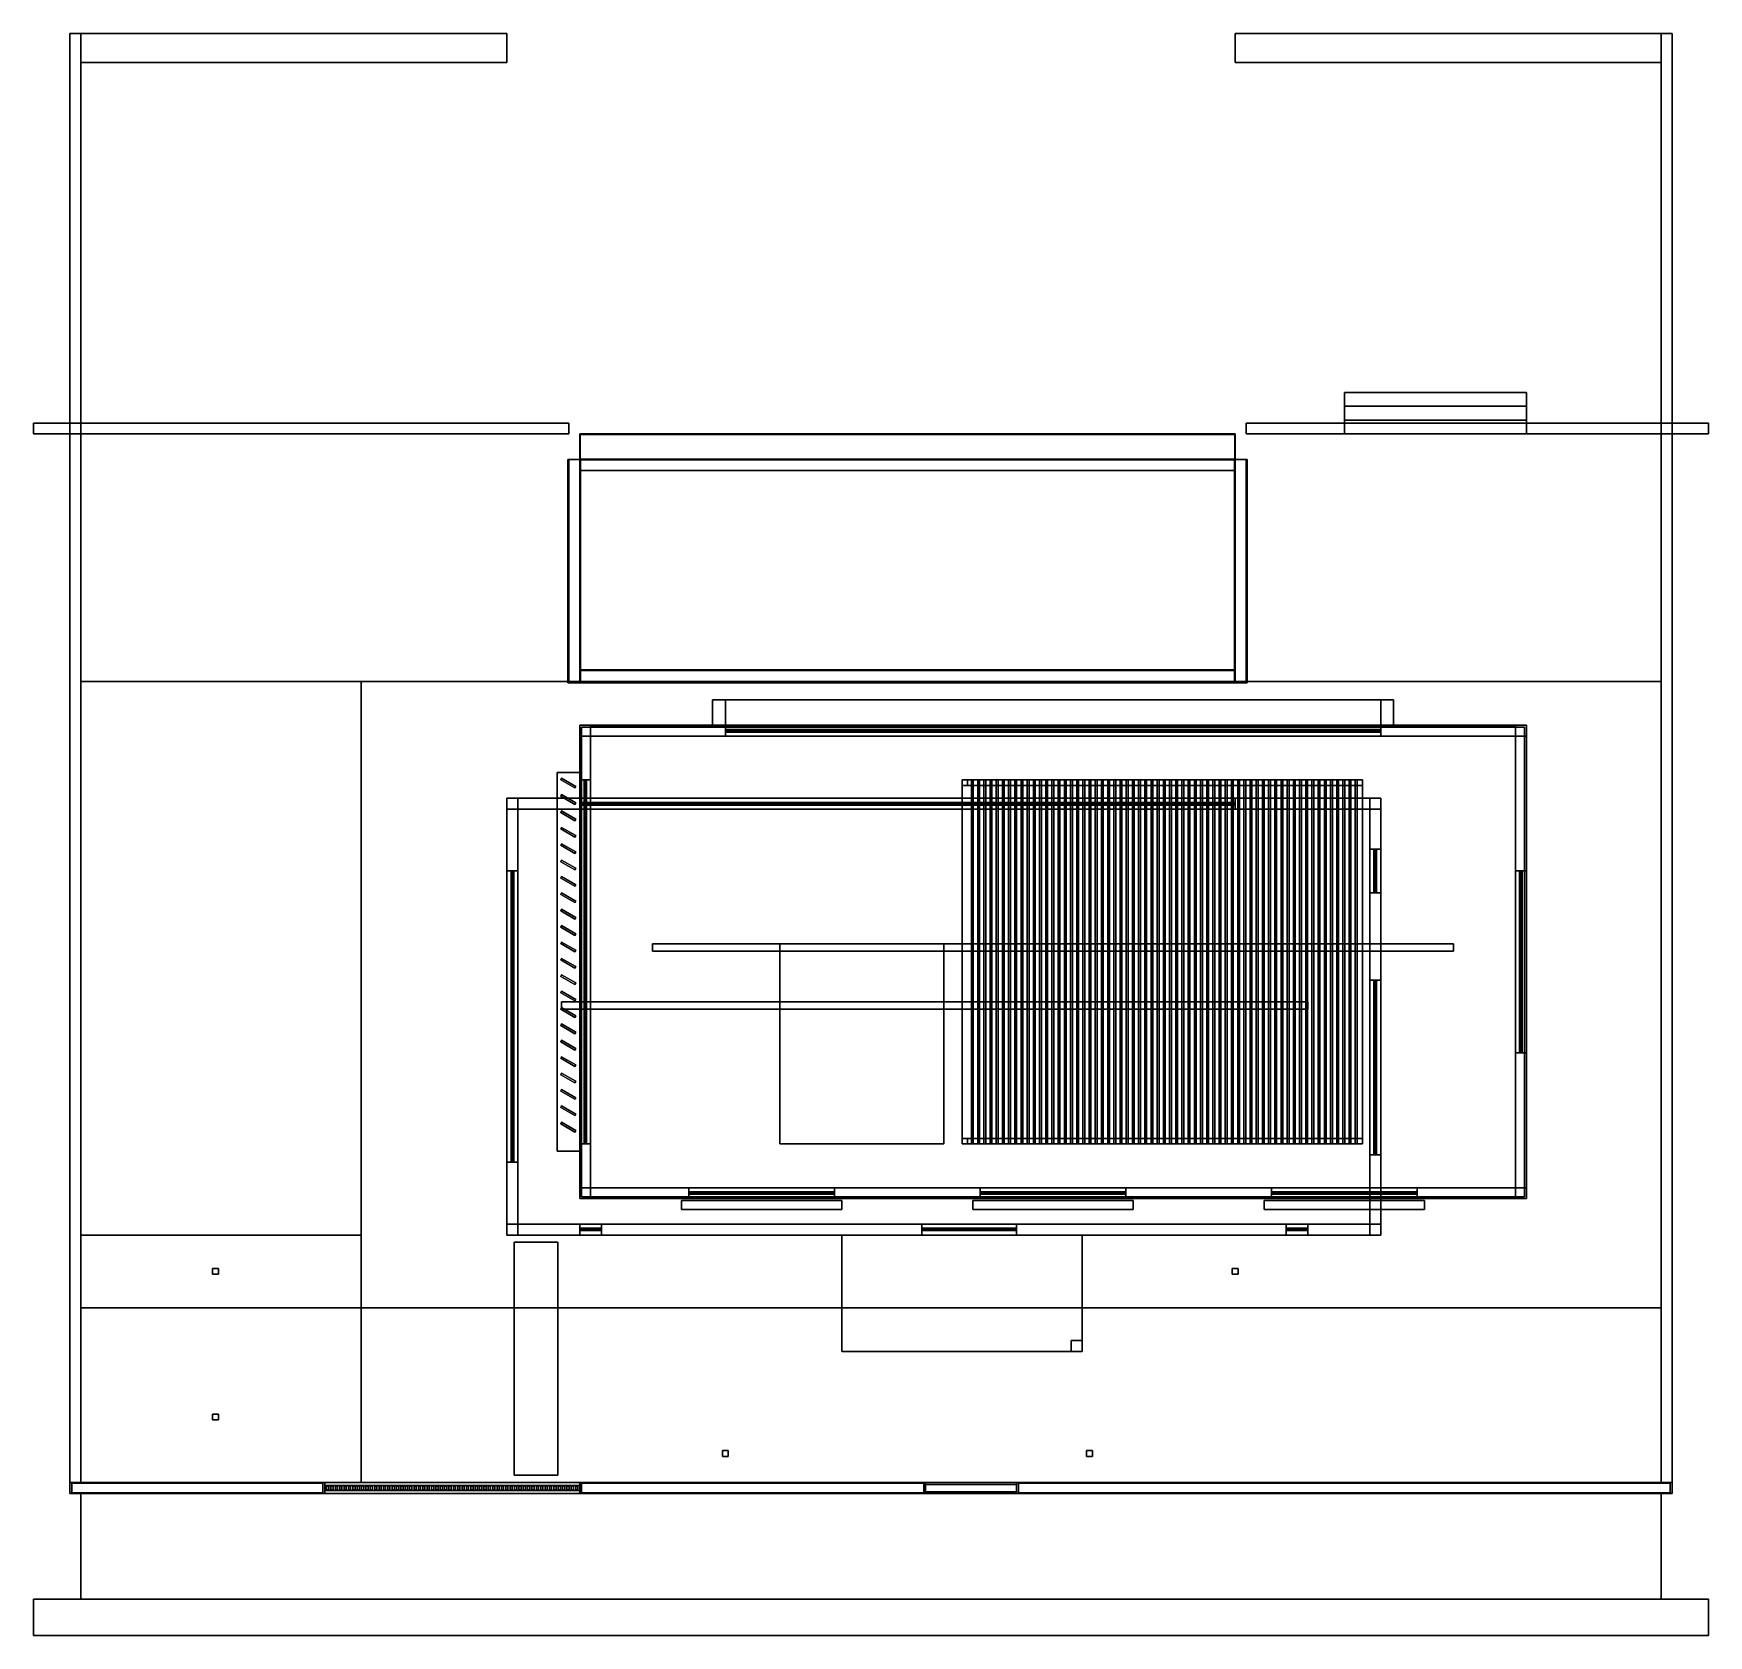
# Model space of a CAD drawing. Header units: metres. Extents: x -45 to 1, y -36 to 8.
import ezdxf

# ---------------------------------------------------------------- set-up
doc = ezdxf.new("R2010")
doc.units = ezdxf.units.M
for name, color, linetype in [('BOLLARD', 8, 'Continuous'), ('BRONZE', 8, 'Continuous'), ('CEILING', 8, 'Continuous'), ('COPING', 8, 'Continuous'), ('DECK_STONE', 8, 'Continuous'), ('DOOR_BRONZE', 8, 'Continuous'), ('FRAME', 8, 'Continuous'), ('GLASS', 5, 'Continuous'), ('HEDGE', 8, 'Continuous'), ('INTERIOR_FLOOR', 8, 'Continuous'), ('INTERIOR_WALL', 8, 'Continuous'), ('PAVERS', 8, 'Continuous'), ('POOL_TILE', 8, 'Continuous'), ('RENDER_WHITE', 8, 'Continuous'), ('ROAD', 8, 'Continuous'), ('ROOF', 8, 'Continuous'), ('ROOF_DECK', 8, 'Continuous'), ('SOFFIT_WOOD', 8, 'Continuous'), ('TRAVERTINE', 8, 'Continuous')]:
    doc.layers.add(name, color=color, linetype=linetype)

msp = doc.modelspace()

# ---------------------------------------------------------------- linework, layer by layer
at = {"layer": 'BOLLARD'}
for points in [[(-39.92, -25.92), (-39.92, -26.08), (-40.08, -26.08), (-40.08, -25.92)], [(-39.92, -25.92), (-40.08, -25.92), (-40.08, -26.08), (-39.92, -26.08)], [(-11.92, -25.92), (-11.92, -26.08), (-12.08, -26.08), (-12.08, -25.92)], [(-11.92, -25.92), (-12.08, -25.92), (-12.08, -26.08), (-11.92, -26.08)], [(-39.92, -29.92), (-39.92, -30.08), (-40.08, -30.08), (-40.08, -29.92)], [(-39.92, -29.92), (-40.08, -29.92), (-40.08, -30.08), (-39.92, -30.08)], [(-25.92, -30.92), (-25.92, -31.08), (-26.08, -31.08), (-26.08, -30.92)], [(-25.92, -30.92), (-26.08, -30.92), (-26.08, -31.08), (-25.92, -31.08)], [(-15.92, -30.92), (-15.92, -31.08), (-16.08, -31.08), (-16.08, -30.92)], [(-15.92, -30.92), (-16.08, -30.92), (-16.08, -31.08), (-15.92, -31.08)]]:
    msp.add_lwpolyline(points, close=True, dxfattribs=at)
at = {"layer": 'BRONZE'}
for points in [[(-30, -12.3), (-30, -22.7), (-30.62, -22.7), (-30.62, -12.3)], [(-30, -12.3), (-30.62, -12.3), (-30.62, -22.7), (-30, -22.7)], [(-30, -12.3), (-30, -22.7), (-30.62, -22.7), (-30.62, -12.3)], [(-30, -12.3), (-30.62, -12.3), (-30.62, -22.7), (-30, -22.7)], [(-30.1325, -12.7217), (-30.5222, -12.4967), (-30.4972, -12.4534), (-30.1075, -12.6784)], [(-30.1075, -12.6784), (-30.4972, -12.4534), (-30.5222, -12.4967), (-30.1325, -12.7217)], [(-19.35, -12.5), (-19.35, -12.65), (-19.5, -12.65), (-19.5, -12.5)], [(-19.35, -12.5), (-19.5, -12.5), (-19.5, -12.65), (-19.35, -12.65)], [(-8.5, -12.5), (-8.5, -12.65), (-19.5, -12.65), (-19.5, -12.5)], [(-8.5, -12.5), (-19.5, -12.5), (-19.5, -12.65), (-8.5, -12.65)], [(-19.19, -12.5), (-19.19, -22.5), (-19.24, -22.5), (-19.24, -12.5)], [(-19.19, -12.5), (-19.24, -12.5), (-19.24, -22.5), (-19.19, -22.5)], [(-19.02, -12.5), (-19.02, -22.5), (-19.07, -22.5), (-19.07, -12.5)], [(-19.02, -12.5), (-19.07, -12.5), (-19.07, -22.5), (-19.02, -22.5)], [(-18.85, -12.5), (-18.85, -22.5), (-18.9, -22.5), (-18.9, -12.5)], [(-18.85, -12.5), (-18.9, -12.5), (-18.9, -22.5), (-18.85, -22.5)], [(-18.68, -12.5), (-18.68, -22.5), (-18.73, -22.5), (-18.73, -12.5)], [(-18.68, -12.5), (-18.73, -12.5), (-18.73, -22.5), (-18.68, -22.5)], [(-18.51, -12.5), (-18.51, -22.5), (-18.56, -22.5), (-18.56, -12.5)], [(-18.51, -12.5), (-18.56, -12.5), (-18.56, -22.5), (-18.51, -22.5)], [(-18.34, -12.5), (-18.34, -22.5), (-18.39, -22.5), (-18.39, -12.5)], [(-18.34, -12.5), (-18.39, -12.5), (-18.39, -22.5), (-18.34, -22.5)], [(-18.17, -12.5), (-18.17, -22.5), (-18.22, -22.5), (-18.22, -12.5)], [(-18.17, -12.5), (-18.22, -12.5), (-18.22, -22.5), (-18.17, -22.5)], [(-18, -12.5), (-18, -22.5), (-18.05, -22.5), (-18.05, -12.5)], [(-18, -12.5), (-18.05, -12.5), (-18.05, -22.5), (-18, -22.5)], [(-17.83, -12.5), (-17.83, -22.5), (-17.88, -22.5), (-17.88, -12.5)], [(-17.83, -12.5), (-17.88, -12.5), (-17.88, -22.5), (-17.83, -22.5)], [(-17.66, -12.5), (-17.66, -22.5), (-17.71, -22.5), (-17.71, -12.5)], [(-17.66, -12.5), (-17.71, -12.5), (-17.71, -22.5), (-17.66, -22.5)], [(-17.49, -12.5), (-17.49, -22.5), (-17.54, -22.5), (-17.54, -12.5)], [(-17.49, -12.5), (-17.54, -12.5), (-17.54, -22.5), (-17.49, -22.5)], [(-17.32, -12.5), (-17.32, -22.5), (-17.37, -22.5), (-17.37, -12.5)], [(-17.32, -12.5), (-17.37, -12.5), (-17.37, -22.5), (-17.32, -22.5)], [(-17.15, -12.5), (-17.15, -22.5), (-17.2, -22.5), (-17.2, -12.5)], [(-17.15, -12.5), (-17.2, -12.5), (-17.2, -22.5), (-17.15, -22.5)], [(-16.98, -12.5), (-16.98, -22.5), (-17.03, -22.5), (-17.03, -12.5)], [(-16.98, -12.5), (-17.03, -12.5), (-17.03, -22.5), (-16.98, -22.5)], [(-16.81, -12.5), (-16.81, -22.5), (-16.86, -22.5), (-16.86, -12.5)], [(-16.81, -12.5), (-16.86, -12.5), (-16.86, -22.5), (-16.81, -22.5)], [(-16.64, -12.5), (-16.64, -22.5), (-16.69, -22.5), (-16.69, -12.5)], [(-16.64, -12.5), (-16.69, -12.5), (-16.69, -22.5), (-16.64, -22.5)], [(-16.47, -12.5), (-16.47, -22.5), (-16.52, -22.5), (-16.52, -12.5)], [(-16.47, -12.5), (-16.52, -12.5), (-16.52, -22.5), (-16.47, -22.5)], [(-16.3, -12.5), (-16.3, -22.5), (-16.35, -22.5), (-16.35, -12.5)], [(-16.3, -12.5), (-16.35, -12.5), (-16.35, -22.5), (-16.3, -22.5)], [(-16.13, -12.5), (-16.13, -22.5), (-16.18, -22.5), (-16.18, -12.5)], [(-16.13, -12.5), (-16.18, -12.5), (-16.18, -22.5), (-16.13, -22.5)], [(-15.96, -12.5), (-15.96, -22.5), (-16.01, -22.5), (-16.01, -12.5)], [(-15.96, -12.5), (-16.01, -12.5), (-16.01, -22.5), (-15.96, -22.5)], [(-15.79, -12.5), (-15.79, -22.5), (-15.84, -22.5), (-15.84, -12.5)], [(-15.79, -12.5), (-15.84, -12.5), (-15.84, -22.5), (-15.79, -22.5)], [(-15.62, -12.5), (-15.62, -22.5), (-15.67, -22.5), (-15.67, -12.5)], [(-15.62, -12.5), (-15.67, -12.5), (-15.67, -22.5), (-15.62, -22.5)], [(-15.45, -12.5), (-15.45, -22.5), (-15.5, -22.5), (-15.5, -12.5)], [(-15.45, -12.5), (-15.5, -12.5), (-15.5, -22.5), (-15.45, -22.5)], [(-15.28, -12.5), (-15.28, -22.5), (-15.33, -22.5), (-15.33, -12.5)], [(-15.28, -12.5), (-15.33, -12.5), (-15.33, -22.5), (-15.28, -22.5)], [(-15.11, -12.5), (-15.11, -22.5), (-15.16, -22.5), (-15.16, -12.5)], [(-15.11, -12.5), (-15.16, -12.5), (-15.16, -22.5), (-15.11, -22.5)], [(-14.94, -12.5), (-14.94, -22.5), (-14.99, -22.5), (-14.99, -12.5)], [(-14.94, -12.5), (-14.99, -12.5), (-14.99, -22.5), (-14.94, -22.5)], [(-14.77, -12.5), (-14.77, -22.5), (-14.82, -22.5), (-14.82, -12.5)], [(-14.77, -12.5), (-14.82, -12.5), (-14.82, -22.5), (-14.77, -22.5)], [(-14.6, -12.5), (-14.6, -22.5), (-14.65, -22.5), (-14.65, -12.5)], [(-14.6, -12.5), (-14.65, -12.5), (-14.65, -22.5), (-14.6, -22.5)], [(-14.43, -12.5), (-14.43, -22.5), (-14.48, -22.5), (-14.48, -12.5)], [(-14.43, -12.5), (-14.48, -12.5), (-14.48, -22.5), (-14.43, -22.5)], [(-14.26, -12.5), (-14.26, -22.5), (-14.31, -22.5), (-14.31, -12.5)], [(-14.26, -12.5), (-14.31, -12.5), (-14.31, -22.5), (-14.26, -22.5)], [(-14.09, -12.5), (-14.09, -22.5), (-14.14, -22.5), (-14.14, -12.5)], [(-14.09, -12.5), (-14.14, -12.5), (-14.14, -22.5), (-14.09, -22.5)], [(-13.92, -12.5), (-13.92, -22.5), (-13.97, -22.5), (-13.97, -12.5)], [(-13.92, -12.5), (-13.97, -12.5), (-13.97, -22.5), (-13.92, -22.5)], [(-13.75, -12.5), (-13.75, -22.5), (-13.8, -22.5), (-13.8, -12.5)], [(-13.75, -12.5), (-13.8, -12.5), (-13.8, -22.5), (-13.75, -22.5)], [(-13.58, -12.5), (-13.58, -22.5), (-13.63, -22.5), (-13.63, -12.5)], [(-13.58, -12.5), (-13.63, -12.5), (-13.63, -22.5), (-13.58, -22.5)], [(-13.41, -12.5), (-13.41, -22.5), (-13.46, -22.5), (-13.46, -12.5)], [(-13.41, -12.5), (-13.46, -12.5), (-13.46, -22.5), (-13.41, -22.5)], [(-13.24, -12.5), (-13.24, -22.5), (-13.29, -22.5), (-13.29, -12.5)], [(-13.24, -12.5), (-13.29, -12.5), (-13.29, -22.5), (-13.24, -22.5)], [(-13.07, -12.5), (-13.07, -22.5), (-13.12, -22.5), (-13.12, -12.5)], [(-13.07, -12.5), (-13.12, -12.5), (-13.12, -22.5), (-13.07, -22.5)], [(-12.9, -12.5), (-12.9, -22.5), (-12.95, -22.5), (-12.95, -12.5)], [(-12.9, -12.5), (-12.95, -12.5), (-12.95, -22.5), (-12.9, -22.5)], [(-12.73, -12.5), (-12.73, -22.5), (-12.78, -22.5), (-12.78, -12.5)], [(-12.73, -12.5), (-12.78, -12.5), (-12.78, -22.5), (-12.73, -22.5)], [(-12.56, -12.5), (-12.56, -22.5), (-12.61, -22.5), (-12.61, -12.5)], [(-12.56, -12.5), (-12.61, -12.5), (-12.61, -22.5), (-12.56, -22.5)], [(-12.39, -12.5), (-12.39, -22.5), (-12.44, -22.5), (-12.44, -12.5)], [(-12.39, -12.5), (-12.44, -12.5), (-12.44, -22.5), (-12.39, -22.5)], [(-12.22, -12.5), (-12.22, -22.5), (-12.27, -22.5), (-12.27, -12.5)], [(-12.22, -12.5), (-12.27, -12.5), (-12.27, -22.5), (-12.22, -22.5)], [(-12.05, -12.5), (-12.05, -22.5), (-12.1, -22.5), (-12.1, -12.5)], [(-12.05, -12.5), (-12.1, -12.5), (-12.1, -22.5), (-12.05, -22.5)], [(-11.88, -12.5), (-11.88, -22.5), (-11.93, -22.5), (-11.93, -12.5)], [(-11.88, -12.5), (-11.93, -12.5), (-11.93, -22.5), (-11.88, -22.5)], [(-11.71, -12.5), (-11.71, -22.5), (-11.76, -22.5), (-11.76, -12.5)], [(-11.71, -12.5), (-11.76, -12.5), (-11.76, -22.5), (-11.71, -22.5)], [(-11.54, -12.5), (-11.54, -22.5), (-11.59, -22.5), (-11.59, -12.5)], [(-11.54, -12.5), (-11.59, -12.5), (-11.59, -22.5), (-11.54, -22.5)], [(-11.37, -12.5), (-11.37, -22.5), (-11.42, -22.5), (-11.42, -12.5)], [(-11.37, -12.5), (-11.42, -12.5), (-11.42, -22.5), (-11.37, -22.5)], [(-11.2, -12.5), (-11.2, -22.5), (-11.25, -22.5), (-11.25, -12.5)], [(-11.2, -12.5), (-11.25, -12.5), (-11.25, -22.5), (-11.2, -22.5)], [(-11.03, -12.5), (-11.03, -22.5), (-11.08, -22.5), (-11.08, -12.5)], [(-11.03, -12.5), (-11.08, -12.5), (-11.08, -22.5), (-11.03, -22.5)], [(-10.86, -12.5), (-10.86, -22.5), (-10.91, -22.5), (-10.91, -12.5)], [(-10.86, -12.5), (-10.91, -12.5), (-10.91, -22.5), (-10.86, -22.5)], [(-10.69, -12.5), (-10.69, -22.5), (-10.74, -22.5), (-10.74, -12.5)], [(-10.69, -12.5), (-10.74, -12.5), (-10.74, -22.5), (-10.69, -22.5)], [(-10.52, -12.5), (-10.52, -22.5), (-10.57, -22.5), (-10.57, -12.5)], [(-10.52, -12.5), (-10.57, -12.5), (-10.57, -22.5), (-10.52, -22.5)], [(-10.35, -12.5), (-10.35, -22.5), (-10.4, -22.5), (-10.4, -12.5)], [(-10.35, -12.5), (-10.4, -12.5), (-10.4, -22.5), (-10.35, -22.5)], [(-10.18, -12.5), (-10.18, -22.5), (-10.23, -22.5), (-10.23, -12.5)], [(-10.18, -12.5), (-10.23, -12.5), (-10.23, -22.5), (-10.18, -22.5)], [(-10.01, -12.5), (-10.01, -22.5), (-10.06, -22.5), (-10.06, -12.5)], [(-10.01, -12.5), (-10.06, -12.5), (-10.06, -22.5), (-10.01, -22.5)], [(-9.84, -12.5), (-9.84, -22.5), (-9.89, -22.5), (-9.89, -12.5)], [(-9.84, -12.5), (-9.89, -12.5), (-9.89, -22.5), (-9.84, -22.5)], [(-9.67, -12.5), (-9.67, -22.5), (-9.72, -22.5), (-9.72, -12.5)], [(-9.67, -12.5), (-9.72, -12.5), (-9.72, -22.5), (-9.67, -22.5)], [(-9.5, -12.5), (-9.5, -22.5), (-9.55, -22.5), (-9.55, -12.5)], [(-9.5, -12.5), (-9.55, -12.5), (-9.55, -22.5), (-9.5, -22.5)], [(-9.33, -12.5), (-9.33, -22.5), (-9.38, -22.5), (-9.38, -12.5)], [(-9.33, -12.5), (-9.38, -12.5), (-9.38, -22.5), (-9.33, -22.5)], [(-9.16, -12.5), (-9.16, -22.5), (-9.21, -22.5), (-9.21, -12.5)], [(-9.16, -12.5), (-9.21, -12.5), (-9.21, -22.5), (-9.16, -22.5)], [(-8.99, -12.5), (-8.99, -22.5), (-9.04, -22.5), (-9.04, -12.5)], [(-8.99, -12.5), (-9.04, -12.5), (-9.04, -22.5), (-8.99, -22.5)], [(-8.82, -12.5), (-8.82, -22.5), (-8.87, -22.5), (-8.87, -12.5)], [(-8.82, -12.5), (-8.87, -12.5), (-8.87, -22.5), (-8.82, -22.5)], [(-8.65, -12.5), (-8.65, -22.5), (-8.7, -22.5), (-8.7, -12.5)], [(-8.65, -12.5), (-8.7, -12.5), (-8.7, -22.5), (-8.65, -22.5)], [(-8.5, -12.5), (-8.5, -12.65), (-8.65, -12.65), (-8.65, -12.5)], [(-8.5, -12.5), (-8.65, -12.5), (-8.65, -12.65), (-8.5, -12.65)], [(-30.1325, -13.1716), (-30.5222, -12.9466), (-30.4972, -12.9033), (-30.1075, -13.1283)], [(-30.1075, -13.1283), (-30.4972, -12.9033), (-30.5222, -12.9466), (-30.1325, -13.1716)], [(-30.1325, -13.6217), (-30.5222, -13.3966), (-30.4972, -13.3534), (-30.1075, -13.5784)], [(-30.1075, -13.5784), (-30.4972, -13.3534), (-30.5222, -13.3966), (-30.1325, -13.6217)], [(-30.1325, -14.0716), (-30.5222, -13.8467), (-30.4972, -13.8034), (-30.1075, -14.0283)], [(-30.1075, -14.0283), (-30.4972, -13.8034), (-30.5222, -13.8467), (-30.1325, -14.0716)], [(-30.1325, -14.5216), (-30.5222, -14.2966), (-30.4972, -14.2533), (-30.1075, -14.4784)], [(-30.1075, -14.4784), (-30.4972, -14.2533), (-30.5222, -14.2966), (-30.1325, -14.5216)], [(-30.1325, -14.9717), (-30.5222, -14.7467), (-30.4972, -14.7034), (-30.1075, -14.9284)], [(-30.1075, -14.9284), (-30.4972, -14.7034), (-30.5222, -14.7467), (-30.1325, -14.9717)], [(-30.1325, -15.4216), (-30.5222, -15.1966), (-30.4972, -15.1533), (-30.1075, -15.3783)], [(-30.1075, -15.3783), (-30.4972, -15.1533), (-30.5222, -15.1966), (-30.1325, -15.4216)], [(-30.1325, -15.8717), (-30.5222, -15.6466), (-30.4972, -15.6034), (-30.1075, -15.8284)], [(-30.1075, -15.8284), (-30.4972, -15.6034), (-30.5222, -15.6466), (-30.1325, -15.8717)], [(-30.1325, -16.3217), (-30.5222, -16.0967), (-30.4972, -16.0533), (-30.1075, -16.2783)], [(-30.1075, -16.2783), (-30.4972, -16.0533), (-30.5222, -16.0967), (-30.1325, -16.3217)], [(-30.1325, -16.7717), (-30.5222, -16.5466), (-30.4972, -16.5034), (-30.1075, -16.7283)], [(-30.1075, -16.7283), (-30.4972, -16.5034), (-30.5222, -16.5466), (-30.1325, -16.7717)], [(-30.1325, -17.2217), (-30.5222, -16.9966), (-30.4972, -16.9534), (-30.1075, -17.1783)], [(-30.1075, -17.1783), (-30.4972, -16.9534), (-30.5222, -16.9966), (-30.1325, -17.2217)], [(-30.1325, -17.6716), (-30.5222, -17.4467), (-30.4972, -17.4033), (-30.1075, -17.6284)], [(-30.1075, -17.6284), (-30.4972, -17.4033), (-30.5222, -17.4467), (-30.1325, -17.6716)], [(-30.1325, -18.1216), (-30.5222, -17.8967), (-30.4972, -17.8533), (-30.1075, -18.0784)], [(-30.1075, -18.0784), (-30.4972, -17.8533), (-30.5222, -17.8967), (-30.1325, -18.1216)], [(-30.1325, -18.5717), (-30.5222, -18.3467), (-30.4972, -18.3033), (-30.1075, -18.5283)], [(-30.1075, -18.5283), (-30.4972, -18.3033), (-30.5222, -18.3467), (-30.1325, -18.5717)], [(-30.1325, -19.0217), (-30.5222, -18.7966), (-30.4972, -18.7534), (-30.1075, -18.9783)], [(-30.1075, -18.9783), (-30.4972, -18.7534), (-30.5222, -18.7966), (-30.1325, -19.0217)], [(-30.1325, -19.4717), (-30.5222, -19.2466), (-30.4972, -19.2034), (-30.1075, -19.4283)], [(-30.1075, -19.4283), (-30.4972, -19.2034), (-30.5222, -19.2466), (-30.1325, -19.4717)], [(-30.1325, -19.9216), (-30.5222, -19.6967), (-30.4972, -19.6533), (-30.1075, -19.8784)], [(-30.1075, -19.8784), (-30.4972, -19.6533), (-30.5222, -19.6967), (-30.1325, -19.9216)], [(-30.1325, -20.3716), (-30.5222, -20.1467), (-30.4972, -20.1033), (-30.1075, -20.3284)], [(-30.1075, -20.3284), (-30.4972, -20.1033), (-30.5222, -20.1467), (-30.1325, -20.3716)], [(-30.1325, -20.8217), (-30.5222, -20.5967), (-30.4972, -20.5533), (-30.1075, -20.7783)], [(-30.1075, -20.7783), (-30.4972, -20.5533), (-30.5222, -20.5967), (-30.1325, -20.8217)], [(-30.1325, -21.2717), (-30.5222, -21.0466), (-30.4972, -21.0034), (-30.1075, -21.2283)], [(-30.1075, -21.2283), (-30.4972, -21.0034), (-30.5222, -21.0466), (-30.1325, -21.2717)], [(-30.1325, -21.7217), (-30.5222, -21.4966), (-30.4972, -21.4534), (-30.1075, -21.6783)], [(-30.1075, -21.6783), (-30.4972, -21.4534), (-30.5222, -21.4966), (-30.1325, -21.7217)], [(-30.1325, -22.1716), (-30.5222, -21.9467), (-30.4972, -21.9033), (-30.1075, -22.1284)], [(-30.1075, -22.1284), (-30.4972, -21.9033), (-30.5222, -21.9467), (-30.1325, -22.1716)], [(-19.35, -22.35), (-19.35, -22.5), (-19.5, -22.5), (-19.5, -22.35)], [(-19.35, -22.35), (-19.5, -22.35), (-19.5, -22.5), (-19.35, -22.5)], [(-8.5, -22.35), (-8.5, -22.5), (-19.5, -22.5), (-19.5, -22.35)], [(-8.5, -22.35), (-19.5, -22.35), (-19.5, -22.5), (-8.5, -22.5)], [(-8.5, -22.35), (-8.5, -22.5), (-8.65, -22.5), (-8.65, -22.35)], [(-8.5, -22.35), (-8.65, -22.35), (-8.65, -22.5), (-8.5, -22.5)], [(-22.8, -24.05), (-22.8, -24.3), (-27.2, -24.3), (-27.2, -24.05)], [(-22.8, -24.05), (-27.2, -24.05), (-27.2, -24.3), (-22.8, -24.3)], [(-22.8, -24.05), (-22.8, -24.3), (-27.2, -24.3), (-27.2, -24.05)], [(-22.8, -24.05), (-27.2, -24.05), (-27.2, -24.3), (-22.8, -24.3)], [(-22.8, -24.05), (-22.8, -24.3), (-27.2, -24.3), (-27.2, -24.05)], [(-22.8, -24.05), (-27.2, -24.05), (-27.2, -24.3), (-22.8, -24.3)], [(-22.8, -24.05), (-22.8, -24.3), (-27.2, -24.3), (-27.2, -24.05)], [(-22.8, -24.05), (-27.2, -24.05), (-27.2, -24.3), (-22.8, -24.3)], [(-22.8, -24.05), (-22.8, -24.3), (-27.2, -24.3), (-27.2, -24.05)], [(-22.8, -24.05), (-27.2, -24.05), (-27.2, -24.3), (-22.8, -24.3)], [(-22.8, -24.05), (-22.8, -24.3), (-27.2, -24.3), (-27.2, -24.05)], [(-22.8, -24.05), (-27.2, -24.05), (-27.2, -24.3), (-22.8, -24.3)], [(-22.8, -24.05), (-22.8, -24.3), (-27.2, -24.3), (-27.2, -24.05)], [(-22.8, -24.05), (-27.2, -24.05), (-27.2, -24.3), (-22.8, -24.3)], [(-22.8, -24.05), (-22.8, -24.3), (-27.2, -24.3), (-27.2, -24.05)], [(-22.8, -24.05), (-27.2, -24.05), (-27.2, -24.3), (-22.8, -24.3)], [(-22.8, -24.05), (-22.8, -24.3), (-27.2, -24.3), (-27.2, -24.05)], [(-22.8, -24.05), (-27.2, -24.05), (-27.2, -24.3), (-22.8, -24.3)], [(-22.8, -24.05), (-22.8, -24.3), (-27.2, -24.3), (-27.2, -24.05)], [(-22.8, -24.05), (-27.2, -24.05), (-27.2, -24.3), (-22.8, -24.3)], [(-14.8, -24.05), (-14.8, -24.3), (-19.2, -24.3), (-19.2, -24.05)], [(-14.8, -24.05), (-19.2, -24.05), (-19.2, -24.3), (-14.8, -24.3)], [(-14.8, -24.05), (-14.8, -24.3), (-19.2, -24.3), (-19.2, -24.05)], [(-14.8, -24.05), (-19.2, -24.05), (-19.2, -24.3), (-14.8, -24.3)], [(-14.8, -24.05), (-14.8, -24.3), (-19.2, -24.3), (-19.2, -24.05)], [(-14.8, -24.05), (-19.2, -24.05), (-19.2, -24.3), (-14.8, -24.3)], [(-14.8, -24.05), (-14.8, -24.3), (-19.2, -24.3), (-19.2, -24.05)], [(-14.8, -24.05), (-19.2, -24.05), (-19.2, -24.3), (-14.8, -24.3)], [(-14.8, -24.05), (-14.8, -24.3), (-19.2, -24.3), (-19.2, -24.05)], [(-14.8, -24.05), (-19.2, -24.05), (-19.2, -24.3), (-14.8, -24.3)], [(-14.8, -24.05), (-14.8, -24.3), (-19.2, -24.3), (-19.2, -24.05)], [(-14.8, -24.05), (-19.2, -24.05), (-19.2, -24.3), (-14.8, -24.3)], [(-14.8, -24.05), (-14.8, -24.3), (-19.2, -24.3), (-19.2, -24.05)], [(-14.8, -24.05), (-19.2, -24.05), (-19.2, -24.3), (-14.8, -24.3)], [(-14.8, -24.05), (-14.8, -24.3), (-19.2, -24.3), (-19.2, -24.05)], [(-14.8, -24.05), (-19.2, -24.05), (-19.2, -24.3), (-14.8, -24.3)], [(-14.8, -24.05), (-14.8, -24.3), (-19.2, -24.3), (-19.2, -24.05)], [(-14.8, -24.05), (-19.2, -24.05), (-19.2, -24.3), (-14.8, -24.3)], [(-14.8, -24.05), (-14.8, -24.3), (-19.2, -24.3), (-19.2, -24.05)], [(-14.8, -24.05), (-19.2, -24.05), (-19.2, -24.3), (-14.8, -24.3)], [(-6.8, -24.05), (-6.8, -24.3), (-11.2, -24.3), (-11.2, -24.05)], [(-6.8, -24.05), (-11.2, -24.05), (-11.2, -24.3), (-6.8, -24.3)], [(-6.8, -24.05), (-6.8, -24.3), (-11.2, -24.3), (-11.2, -24.05)], [(-6.8, -24.05), (-11.2, -24.05), (-11.2, -24.3), (-6.8, -24.3)], [(-6.8, -24.05), (-6.8, -24.3), (-11.2, -24.3), (-11.2, -24.05)], [(-6.8, -24.05), (-11.2, -24.05), (-11.2, -24.3), (-6.8, -24.3)], [(-6.8, -24.05), (-6.8, -24.3), (-11.2, -24.3), (-11.2, -24.05)], [(-6.8, -24.05), (-11.2, -24.05), (-11.2, -24.3), (-6.8, -24.3)], [(-6.8, -24.05), (-6.8, -24.3), (-11.2, -24.3), (-11.2, -24.05)], [(-6.8, -24.05), (-11.2, -24.05), (-11.2, -24.3), (-6.8, -24.3)], [(-6.8, -24.05), (-6.8, -24.3), (-11.2, -24.3), (-11.2, -24.05)], [(-6.8, -24.05), (-11.2, -24.05), (-11.2, -24.3), (-6.8, -24.3)], [(-6.8, -24.05), (-6.8, -24.3), (-11.2, -24.3), (-11.2, -24.05)], [(-6.8, -24.05), (-11.2, -24.05), (-11.2, -24.3), (-6.8, -24.3)], [(-6.8, -24.05), (-6.8, -24.3), (-11.2, -24.3), (-11.2, -24.05)], [(-6.8, -24.05), (-11.2, -24.05), (-11.2, -24.3), (-6.8, -24.3)], [(-6.8, -24.05), (-6.8, -24.3), (-11.2, -24.3), (-11.2, -24.05)], [(-6.8, -24.05), (-11.2, -24.05), (-11.2, -24.3), (-6.8, -24.3)], [(-6.8, -24.05), (-6.8, -24.3), (-11.2, -24.3), (-11.2, -24.05)], [(-6.8, -24.05), (-11.2, -24.05), (-11.2, -24.3), (-6.8, -24.3)], [(-30, -31.88), (-30, -32.02), (-37, -32.02), (-37, -31.88)], [(-30, -31.88), (-37, -31.88), (-37, -32.02), (-30, -32.02)], [(-30, -31.88), (-30, -32.02), (-37, -32.02), (-37, -31.88)], [(-30, -31.88), (-37, -31.88), (-37, -32.02), (-30, -32.02)], [(-36.89, -31.9), (-36.89, -32), (-36.95, -32), (-36.95, -31.9)], [(-36.89, -31.9), (-36.95, -31.9), (-36.95, -32), (-36.89, -32)], [(-36.77, -31.9), (-36.77, -32), (-36.83, -32), (-36.83, -31.9)], [(-36.77, -31.9), (-36.83, -31.9), (-36.83, -32), (-36.77, -32)], [(-36.65, -31.9), (-36.65, -32), (-36.71, -32), (-36.71, -31.9)], [(-36.65, -31.9), (-36.71, -31.9), (-36.71, -32), (-36.65, -32)], [(-36.53, -31.9), (-36.53, -32), (-36.59, -32), (-36.59, -31.9)], [(-36.53, -31.9), (-36.59, -31.9), (-36.59, -32), (-36.53, -32)], [(-36.41, -31.9), (-36.41, -32), (-36.47, -32), (-36.47, -31.9)], [(-36.41, -31.9), (-36.47, -31.9), (-36.47, -32), (-36.41, -32)], [(-36.29, -31.9), (-36.29, -32), (-36.35, -32), (-36.35, -31.9)], [(-36.29, -31.9), (-36.35, -31.9), (-36.35, -32), (-36.29, -32)], [(-36.17, -31.9), (-36.17, -32), (-36.23, -32), (-36.23, -31.9)], [(-36.17, -31.9), (-36.23, -31.9), (-36.23, -32), (-36.17, -32)], [(-36.05, -31.9), (-36.05, -32), (-36.11, -32), (-36.11, -31.9)], [(-36.05, -31.9), (-36.11, -31.9), (-36.11, -32), (-36.05, -32)], [(-35.93, -31.9), (-35.93, -32), (-35.99, -32), (-35.99, -31.9)], [(-35.93, -31.9), (-35.99, -31.9), (-35.99, -32), (-35.93, -32)], [(-35.81, -31.9), (-35.81, -32), (-35.87, -32), (-35.87, -31.9)], [(-35.81, -31.9), (-35.87, -31.9), (-35.87, -32), (-35.81, -32)], [(-35.69, -31.9), (-35.69, -32), (-35.75, -32), (-35.75, -31.9)], [(-35.69, -31.9), (-35.75, -31.9), (-35.75, -32), (-35.69, -32)], [(-35.57, -31.9), (-35.57, -32), (-35.63, -32), (-35.63, -31.9)], [(-35.57, -31.9), (-35.63, -31.9), (-35.63, -32), (-35.57, -32)], [(-35.45, -31.9), (-35.45, -32), (-35.51, -32), (-35.51, -31.9)], [(-35.45, -31.9), (-35.51, -31.9), (-35.51, -32), (-35.45, -32)], [(-35.33, -31.9), (-35.33, -32), (-35.39, -32), (-35.39, -31.9)], [(-35.33, -31.9), (-35.39, -31.9), (-35.39, -32), (-35.33, -32)], [(-35.21, -31.9), (-35.21, -32), (-35.27, -32), (-35.27, -31.9)], [(-35.21, -31.9), (-35.27, -31.9), (-35.27, -32), (-35.21, -32)], [(-35.09, -31.9), (-35.09, -32), (-35.15, -32), (-35.15, -31.9)], [(-35.09, -31.9), (-35.15, -31.9), (-35.15, -32), (-35.09, -32)], [(-34.97, -31.9), (-34.97, -32), (-35.03, -32), (-35.03, -31.9)], [(-34.97, -31.9), (-35.03, -31.9), (-35.03, -32), (-34.97, -32)], [(-34.85, -31.9), (-34.85, -32), (-34.91, -32), (-34.91, -31.9)], [(-34.85, -31.9), (-34.91, -31.9), (-34.91, -32), (-34.85, -32)], [(-34.73, -31.9), (-34.73, -32), (-34.79, -32), (-34.79, -31.9)], [(-34.73, -31.9), (-34.79, -31.9), (-34.79, -32), (-34.73, -32)], [(-34.61, -31.9), (-34.61, -32), (-34.67, -32), (-34.67, -31.9)], [(-34.61, -31.9), (-34.67, -31.9), (-34.67, -32), (-34.61, -32)], [(-34.49, -31.9), (-34.49, -32), (-34.55, -32), (-34.55, -31.9)], [(-34.49, -31.9), (-34.55, -31.9), (-34.55, -32), (-34.49, -32)], [(-34.37, -31.9), (-34.37, -32), (-34.43, -32), (-34.43, -31.9)], [(-34.37, -31.9), (-34.43, -31.9), (-34.43, -32), (-34.37, -32)], [(-34.25, -31.9), (-34.25, -32), (-34.31, -32), (-34.31, -31.9)], [(-34.25, -31.9), (-34.31, -31.9), (-34.31, -32), (-34.25, -32)], [(-34.13, -31.9), (-34.13, -32), (-34.19, -32), (-34.19, -31.9)], [(-34.13, -31.9), (-34.19, -31.9), (-34.19, -32), (-34.13, -32)], [(-34.01, -31.9), (-34.01, -32), (-34.07, -32), (-34.07, -31.9)], [(-34.01, -31.9), (-34.07, -31.9), (-34.07, -32), (-34.01, -32)], [(-33.89, -31.9), (-33.89, -32), (-33.95, -32), (-33.95, -31.9)], [(-33.89, -31.9), (-33.95, -31.9), (-33.95, -32), (-33.89, -32)], [(-33.77, -31.9), (-33.77, -32), (-33.83, -32), (-33.83, -31.9)], [(-33.77, -31.9), (-33.83, -31.9), (-33.83, -32), (-33.77, -32)], [(-33.65, -31.9), (-33.65, -32), (-33.71, -32), (-33.71, -31.9)], [(-33.65, -31.9), (-33.71, -31.9), (-33.71, -32), (-33.65, -32)], [(-33.53, -31.9), (-33.53, -32), (-33.59, -32), (-33.59, -31.9)], [(-33.53, -31.9), (-33.59, -31.9), (-33.59, -32), (-33.53, -32)], [(-33.41, -31.9), (-33.41, -32), (-33.47, -32), (-33.47, -31.9)], [(-33.41, -31.9), (-33.47, -31.9), (-33.47, -32), (-33.41, -32)], [(-33.29, -31.9), (-33.29, -32), (-33.35, -32), (-33.35, -31.9)], [(-33.29, -31.9), (-33.35, -31.9), (-33.35, -32), (-33.29, -32)], [(-33.17, -31.9), (-33.17, -32), (-33.23, -32), (-33.23, -31.9)], [(-33.17, -31.9), (-33.23, -31.9), (-33.23, -32), (-33.17, -32)], [(-33.05, -31.9), (-33.05, -32), (-33.11, -32), (-33.11, -31.9)], [(-33.05, -31.9), (-33.11, -31.9), (-33.11, -32), (-33.05, -32)], [(-32.93, -31.9), (-32.93, -32), (-32.99, -32), (-32.99, -31.9)], [(-32.93, -31.9), (-32.99, -31.9), (-32.99, -32), (-32.93, -32)], [(-32.81, -31.9), (-32.81, -32), (-32.87, -32), (-32.87, -31.9)], [(-32.81, -31.9), (-32.87, -31.9), (-32.87, -32), (-32.81, -32)], [(-32.69, -31.9), (-32.69, -32), (-32.75, -32), (-32.75, -31.9)], [(-32.69, -31.9), (-32.75, -31.9), (-32.75, -32), (-32.69, -32)], [(-32.57, -31.9), (-32.57, -32), (-32.63, -32), (-32.63, -31.9)], [(-32.57, -31.9), (-32.63, -31.9), (-32.63, -32), (-32.57, -32)], [(-32.45, -31.9), (-32.45, -32), (-32.51, -32), (-32.51, -31.9)], [(-32.45, -31.9), (-32.51, -31.9), (-32.51, -32), (-32.45, -32)], [(-32.33, -31.9), (-32.33, -32), (-32.39, -32), (-32.39, -31.9)], [(-32.33, -31.9), (-32.39, -31.9), (-32.39, -32), (-32.33, -32)], [(-32.21, -31.9), (-32.21, -32), (-32.27, -32), (-32.27, -31.9)], [(-32.21, -31.9), (-32.27, -31.9), (-32.27, -32), (-32.21, -32)], [(-32.09, -31.9), (-32.09, -32), (-32.15, -32), (-32.15, -31.9)], [(-32.09, -31.9), (-32.15, -31.9), (-32.15, -32), (-32.09, -32)], [(-31.97, -31.9), (-31.97, -32), (-32.03, -32), (-32.03, -31.9)], [(-31.97, -31.9), (-32.03, -31.9), (-32.03, -32), (-31.97, -32)], [(-31.85, -31.9), (-31.85, -32), (-31.91, -32), (-31.91, -31.9)], [(-31.85, -31.9), (-31.91, -31.9), (-31.91, -32), (-31.85, -32)], [(-31.73, -31.9), (-31.73, -32), (-31.79, -32), (-31.79, -31.9)], [(-31.73, -31.9), (-31.79, -31.9), (-31.79, -32), (-31.73, -32)], [(-31.61, -31.9), (-31.61, -32), (-31.67, -32), (-31.67, -31.9)], [(-31.61, -31.9), (-31.67, -31.9), (-31.67, -32), (-31.61, -32)], [(-31.49, -31.9), (-31.49, -32), (-31.55, -32), (-31.55, -31.9)], [(-31.49, -31.9), (-31.55, -31.9), (-31.55, -32), (-31.49, -32)], [(-31.37, -31.9), (-31.37, -32), (-31.43, -32), (-31.43, -31.9)], [(-31.37, -31.9), (-31.43, -31.9), (-31.43, -32), (-31.37, -32)], [(-31.25, -31.9), (-31.25, -32), (-31.31, -32), (-31.31, -31.9)], [(-31.25, -31.9), (-31.31, -31.9), (-31.31, -32), (-31.25, -32)], [(-31.13, -31.9), (-31.13, -32), (-31.19, -32), (-31.19, -31.9)], [(-31.13, -31.9), (-31.19, -31.9), (-31.19, -32), (-31.13, -32)], [(-31.01, -31.9), (-31.01, -32), (-31.07, -32), (-31.07, -31.9)], [(-31.01, -31.9), (-31.07, -31.9), (-31.07, -32), (-31.01, -32)], [(-30.89, -31.9), (-30.89, -32), (-30.95, -32), (-30.95, -31.9)], [(-30.89, -31.9), (-30.95, -31.9), (-30.95, -32), (-30.89, -32)], [(-30.77, -31.9), (-30.77, -32), (-30.83, -32), (-30.83, -31.9)], [(-30.77, -31.9), (-30.83, -31.9), (-30.83, -32), (-30.77, -32)], [(-30.65, -31.9), (-30.65, -32), (-30.71, -32), (-30.71, -31.9)], [(-30.65, -31.9), (-30.71, -31.9), (-30.71, -32), (-30.65, -32)], [(-30.53, -31.9), (-30.53, -32), (-30.59, -32), (-30.59, -31.9)], [(-30.53, -31.9), (-30.59, -31.9), (-30.59, -32), (-30.53, -32)], [(-30.41, -31.9), (-30.41, -32), (-30.47, -32), (-30.47, -31.9)], [(-30.41, -31.9), (-30.47, -31.9), (-30.47, -32), (-30.41, -32)], [(-30.29, -31.9), (-30.29, -32), (-30.35, -32), (-30.35, -31.9)], [(-30.29, -31.9), (-30.35, -31.9), (-30.35, -32), (-30.29, -32)], [(-30.17, -31.9), (-30.17, -32), (-30.23, -32), (-30.23, -31.9)], [(-30.17, -31.9), (-30.23, -31.9), (-30.23, -32), (-30.17, -32)], [(-30.05, -31.9), (-30.05, -32), (-30.11, -32), (-30.11, -31.9)], [(-30.05, -31.9), (-30.11, -31.9), (-30.11, -32), (-30.05, -32)]]:
    msp.add_lwpolyline(points, close=True, dxfattribs=at)
at = {"layer": 'CEILING'}
for points in [[(-4.3, -11.3), (-4.3, -23.7), (-29.7, -23.7), (-29.7, -11.3)], [(-4.3, -11.3), (-29.7, -11.3), (-29.7, -23.7), (-4.3, -23.7)], [(-8, -13), (-8, -25), (-32, -25), (-32, -13)], [(-8, -13), (-32, -13), (-32, -25), (-8, -25)]]:
    msp.add_lwpolyline(points, close=True, dxfattribs=at)
at = {"layer": 'COPING'}
for points in [[(-29.98, -3.7), (-29.98, -9.83), (-30.33, -9.83), (-30.33, -3.7)], [(-29.98, -3.7), (-30.33, -3.7), (-30.33, -9.83), (-29.98, -9.83)], [(-11.67, -3.7), (-11.67, -9.83), (-12.02, -9.83), (-12.02, -3.7)], [(-11.67, -3.7), (-12.02, -3.7), (-12.02, -9.83), (-11.67, -9.83)], [(-12, -9.48), (-12, -9.83), (-30, -9.83), (-30, -9.48)], [(-12, -9.48), (-30, -9.48), (-30, -9.83), (-12, -9.83)]]:
    msp.add_lwpolyline(points, close=True, dxfattribs=at)
at = {"layer": 'DECK_STONE'}
for points in [[(-4, -1.86), (-4, -2.24), (-9, -2.24), (-9, -1.86)], [(-4, -1.86), (-9, -1.86), (-9, -2.24), (-4, -2.24)], [(-4, -2.24), (-4, -2.62), (-9, -2.62), (-9, -2.24)], [(-4, -2.24), (-9, -2.24), (-9, -2.62), (-4, -2.62)], [(-4, -2.62), (-4, -3), (-9, -3), (-9, -2.62)], [(-4, -2.62), (-9, -2.62), (-9, -3), (-4, -3)], [(-0.3, -9.8), (-0.3, -27), (-36, -27), (-36, -9.8)], [(-0.3, -9.8), (-36, -9.8), (-36, -27), (-0.3, -27)]]:
    msp.add_lwpolyline(points, close=True, dxfattribs=at)
at = {"layer": 'DOOR_BRONZE'}
for points in [[(-18.03, -24.839), (-18.03, -24.851), (-20.57, -24.851), (-20.57, -24.839)], [(-18.03, -24.839), (-20.57, -24.839), (-20.57, -24.851), (-18.03, -24.851)], [(-18, -31.85), (-18, -32.05), (-20.5, -32.05), (-20.5, -31.85)], [(-18, -31.85), (-20.5, -31.85), (-20.5, -32.05), (-18, -32.05)]]:
    msp.add_lwpolyline(points, close=True, dxfattribs=at)
at = {"layer": 'FRAME'}
for points in [[(-4.3, -11), (-4.3, -11.02), (-29.7, -11.02), (-29.7, -11)], [(-4.3, -11), (-29.7, -11), (-29.7, -11.02), (-4.3, -11.02)], [(-8, -11.12), (-8, -11.19), (-26, -11.19), (-26, -11.12)], [(-25.94, -11.12), (-25.94, -11.19), (-26, -11.19), (-26, -11.12)], [(-8, -11.12), (-26, -11.12), (-26, -11.19), (-8, -11.19)], [(-8, -11.12), (-8, -11.19), (-26, -11.19), (-26, -11.12)], [(-8, -11.12), (-26, -11.12), (-26, -11.19), (-8, -11.19)], [(-25.94, -11.12), (-26, -11.12), (-26, -11.19), (-25.94, -11.19)], [(-23.3986, -11.12), (-23.3986, -11.19), (-23.4586, -11.19), (-23.4586, -11.12)], [(-23.3986, -11.12), (-23.4586, -11.12), (-23.4586, -11.19), (-23.3986, -11.19)], [(-20.8271, -11.12), (-20.8271, -11.19), (-20.8871, -11.19), (-20.8871, -11.12)], [(-20.8271, -11.12), (-20.8871, -11.12), (-20.8871, -11.19), (-20.8271, -11.19)], [(-18.2557, -11.12), (-18.2557, -11.19), (-18.3157, -11.19), (-18.3157, -11.12)], [(-18.2557, -11.12), (-18.3157, -11.12), (-18.3157, -11.19), (-18.2557, -11.19)], [(-15.6843, -11.12), (-15.6843, -11.19), (-15.7443, -11.19), (-15.7443, -11.12)], [(-15.6843, -11.12), (-15.7443, -11.12), (-15.7443, -11.19), (-15.6843, -11.19)], [(-13.1129, -11.12), (-13.1129, -11.19), (-13.1729, -11.19), (-13.1729, -11.12)], [(-13.1129, -11.12), (-13.1729, -11.12), (-13.1729, -11.19), (-13.1129, -11.19)], [(-10.5414, -11.12), (-10.5414, -11.19), (-10.6014, -11.19), (-10.6014, -11.12)], [(-10.5414, -11.12), (-10.6014, -11.12), (-10.6014, -11.19), (-10.5414, -11.19)], [(-8, -11.12), (-8, -11.19), (-8.06, -11.19), (-8.06, -11.12)], [(-8, -11.12), (-8.06, -11.12), (-8.06, -11.19), (-8, -11.19)], [(-29.81, -12.5), (-29.81, -22.5), (-29.88, -22.5), (-29.88, -12.5)], [(-29.81, -12.5), (-29.81, -12.56), (-29.88, -12.56), (-29.88, -12.5)], [(-29.81, -12.5), (-29.88, -12.5), (-29.88, -22.5), (-29.81, -22.5)], [(-29.81, -12.5), (-29.81, -22.5), (-29.88, -22.5), (-29.88, -12.5)], [(-29.81, -12.5), (-29.88, -12.5), (-29.88, -22.5), (-29.81, -22.5)], [(-29.81, -12.5), (-29.88, -12.5), (-29.88, -12.56), (-29.81, -12.56)], [(-12, -13.12), (-12, -13.19), (-30, -13.19), (-30, -13.12)], [(-29.94, -13.12), (-29.94, -13.19), (-30, -13.19), (-30, -13.12)], [(-12, -13.12), (-30, -13.12), (-30, -13.19), (-12, -13.19)], [(-12, -13.12), (-12, -13.19), (-30, -13.19), (-30, -13.12)], [(-12, -13.12), (-30, -13.12), (-30, -13.19), (-12, -13.19)], [(-29.94, -13.12), (-30, -13.12), (-30, -13.19), (-29.94, -13.19)], [(-26.97, -13.12), (-26.97, -13.19), (-27.03, -13.19), (-27.03, -13.12)], [(-26.97, -13.12), (-27.03, -13.12), (-27.03, -13.19), (-26.97, -13.19)], [(-23.97, -13.12), (-23.97, -13.19), (-24.03, -13.19), (-24.03, -13.12)], [(-23.97, -13.12), (-24.03, -13.12), (-24.03, -13.19), (-23.97, -13.19)], [(-20.97, -13.12), (-20.97, -13.19), (-21.03, -13.19), (-21.03, -13.12)], [(-20.97, -13.12), (-21.03, -13.12), (-21.03, -13.19), (-20.97, -13.19)], [(-17.97, -13.12), (-17.97, -13.19), (-18.03, -13.19), (-18.03, -13.12)], [(-17.97, -13.12), (-18.03, -13.12), (-18.03, -13.19), (-17.97, -13.19)], [(-14.97, -13.12), (-14.97, -13.19), (-15.03, -13.19), (-15.03, -13.12)], [(-14.97, -13.12), (-15.03, -13.12), (-15.03, -13.19), (-14.97, -13.19)], [(-12, -13.12), (-12, -13.19), (-12.06, -13.19), (-12.06, -13.12)], [(-12, -13.12), (-12.06, -13.12), (-12.06, -13.19), (-12, -13.19)], [(-29.81, -14.47), (-29.81, -14.53), (-29.88, -14.53), (-29.88, -14.47)], [(-29.81, -14.47), (-29.88, -14.47), (-29.88, -14.53), (-29.81, -14.53)], [(-8.12, -14.4), (-8.12, -15.6), (-8.19, -15.6), (-8.19, -14.4)], [(-8.12, -14.4), (-8.12, -14.46), (-8.19, -14.46), (-8.19, -14.4)], [(-8.12, -14.4), (-8.19, -14.4), (-8.19, -15.6), (-8.12, -15.6)], [(-8.12, -14.4), (-8.12, -15.6), (-8.19, -15.6), (-8.19, -14.4)], [(-8.12, -14.4), (-8.19, -14.4), (-8.19, -15.6), (-8.12, -15.6)], [(-8.12, -14.4), (-8.19, -14.4), (-8.19, -14.46), (-8.12, -14.46)], [(-31.81, -15), (-31.81, -23), (-31.88, -23), (-31.88, -15)], [(-31.81, -15), (-31.81, -15.06), (-31.88, -15.06), (-31.88, -15)], [(-31.81, -15), (-31.88, -15), (-31.88, -23), (-31.81, -23)], [(-31.81, -15), (-31.81, -23), (-31.88, -23), (-31.88, -15)], [(-31.81, -15), (-31.88, -15), (-31.88, -23), (-31.81, -23)], [(-31.81, -15), (-31.88, -15), (-31.88, -15.06), (-31.81, -15.06)], [(-4.12, -15), (-4.12, -20), (-4.19, -20), (-4.19, -15)], [(-4.12, -15), (-4.12, -15.06), (-4.19, -15.06), (-4.19, -15)], [(-4.12, -15), (-4.19, -15), (-4.19, -20), (-4.12, -20)], [(-4.12, -15), (-4.12, -20), (-4.19, -20), (-4.19, -15)], [(-4.12, -15), (-4.19, -15), (-4.19, -20), (-4.12, -20)], [(-4.12, -15), (-4.19, -15), (-4.19, -15.06), (-4.12, -15.06)], [(-8.12, -15.54), (-8.12, -15.6), (-8.19, -15.6), (-8.19, -15.54)], [(-8.12, -15.54), (-8.19, -15.54), (-8.19, -15.6), (-8.12, -15.6)], [(-29.81, -16.47), (-29.81, -16.53), (-29.88, -16.53), (-29.88, -16.47)], [(-29.81, -16.47), (-29.88, -16.47), (-29.88, -16.53), (-29.81, -16.53)], [(-31.81, -16.97), (-31.81, -17.03), (-31.88, -17.03), (-31.88, -16.97)], [(-31.81, -16.97), (-31.88, -16.97), (-31.88, -17.03), (-31.81, -17.03)], [(-4.12, -16.6367), (-4.12, -16.6967), (-4.19, -16.6967), (-4.19, -16.6367)], [(-4.12, -16.6367), (-4.19, -16.6367), (-4.19, -16.6967), (-4.12, -16.6967)], [(-8.12, -18), (-8.12, -22.8), (-8.19, -22.8), (-8.19, -18)], [(-8.12, -18), (-8.12, -18.06), (-8.19, -18.06), (-8.19, -18)], [(-8.12, -18), (-8.19, -18), (-8.19, -22.8), (-8.12, -22.8)], [(-8.12, -18), (-8.12, -22.8), (-8.19, -22.8), (-8.19, -18)], [(-8.12, -18), (-8.19, -18), (-8.19, -22.8), (-8.12, -22.8)], [(-8.12, -18), (-8.19, -18), (-8.19, -18.06), (-8.12, -18.06)], [(-4.12, -18.3033), (-4.12, -18.3633), (-4.19, -18.3633), (-4.19, -18.3033)], [(-4.12, -18.3033), (-4.19, -18.3033), (-4.19, -18.3633), (-4.12, -18.3633)], [(-29.81, -18.47), (-29.81, -18.53), (-29.88, -18.53), (-29.88, -18.47)], [(-29.81, -18.47), (-29.88, -18.47), (-29.88, -18.53), (-29.81, -18.53)], [(-31.81, -18.97), (-31.81, -19.03), (-31.88, -19.03), (-31.88, -18.97)], [(-31.81, -18.97), (-31.88, -18.97), (-31.88, -19.03), (-31.81, -19.03)], [(-8.12, -19.57), (-8.12, -19.63), (-8.19, -19.63), (-8.19, -19.57)], [(-8.12, -19.57), (-8.19, -19.57), (-8.19, -19.63), (-8.12, -19.63)], [(-4.12, -19.94), (-4.12, -20), (-4.19, -20), (-4.19, -19.94)], [(-4.12, -19.94), (-4.19, -19.94), (-4.19, -20), (-4.12, -20)], [(-29.81, -20.47), (-29.81, -20.53), (-29.88, -20.53), (-29.88, -20.47)], [(-29.81, -20.47), (-29.88, -20.47), (-29.88, -20.53), (-29.81, -20.53)], [(-31.81, -20.97), (-31.81, -21.03), (-31.88, -21.03), (-31.88, -20.97)], [(-31.81, -20.97), (-31.88, -20.97), (-31.88, -21.03), (-31.81, -21.03)], [(-8.12, -21.17), (-8.12, -21.23), (-8.19, -21.23), (-8.19, -21.17)], [(-8.12, -21.17), (-8.19, -21.17), (-8.19, -21.23), (-8.12, -21.23)], [(-29.81, -22.44), (-29.81, -22.5), (-29.88, -22.5), (-29.88, -22.44)], [(-29.81, -22.44), (-29.88, -22.44), (-29.88, -22.5), (-29.81, -22.5)], [(-31.81, -22.94), (-31.81, -23), (-31.88, -23), (-31.88, -22.94)], [(-31.81, -22.94), (-31.88, -22.94), (-31.88, -23), (-31.81, -23)], [(-8.12, -22.74), (-8.12, -22.8), (-8.19, -22.8), (-8.19, -22.74)], [(-8.12, -22.74), (-8.19, -22.74), (-8.19, -22.8), (-8.12, -22.8)], [(-23, -23.81), (-23, -23.88), (-27, -23.88), (-27, -23.81)], [(-26.94, -23.81), (-26.94, -23.88), (-27, -23.88), (-27, -23.81)], [(-23, -23.81), (-27, -23.81), (-27, -23.88), (-23, -23.88)], [(-23, -23.81), (-23, -23.88), (-27, -23.88), (-27, -23.81)], [(-23, -23.81), (-27, -23.81), (-27, -23.88), (-23, -23.88)], [(-26.94, -23.81), (-27, -23.81), (-27, -23.88), (-26.94, -23.88)], [(-24.97, -23.81), (-24.97, -23.88), (-25.03, -23.88), (-25.03, -23.81)], [(-24.97, -23.81), (-25.03, -23.81), (-25.03, -23.88), (-24.97, -23.88)], [(-23, -23.81), (-23, -23.88), (-23.06, -23.88), (-23.06, -23.81)], [(-23, -23.81), (-23.06, -23.81), (-23.06, -23.88), (-23, -23.88)], [(-15, -23.81), (-15, -23.88), (-19, -23.88), (-19, -23.81)], [(-18.94, -23.81), (-18.94, -23.88), (-19, -23.88), (-19, -23.81)], [(-15, -23.81), (-19, -23.81), (-19, -23.88), (-15, -23.88)], [(-15, -23.81), (-15, -23.88), (-19, -23.88), (-19, -23.81)], [(-15, -23.81), (-19, -23.81), (-19, -23.88), (-15, -23.88)], [(-18.94, -23.81), (-19, -23.81), (-19, -23.88), (-18.94, -23.88)], [(-16.97, -23.81), (-16.97, -23.88), (-17.03, -23.88), (-17.03, -23.81)], [(-16.97, -23.81), (-17.03, -23.81), (-17.03, -23.88), (-16.97, -23.88)], [(-15, -23.81), (-15, -23.88), (-15.06, -23.88), (-15.06, -23.81)], [(-15, -23.81), (-15.06, -23.81), (-15.06, -23.88), (-15, -23.88)], [(-7, -23.81), (-7, -23.88), (-11, -23.88), (-11, -23.81)], [(-10.94, -23.81), (-10.94, -23.88), (-11, -23.88), (-11, -23.81)], [(-7, -23.81), (-11, -23.81), (-11, -23.88), (-7, -23.88)], [(-7, -23.81), (-7, -23.88), (-11, -23.88), (-11, -23.81)], [(-7, -23.81), (-11, -23.81), (-11, -23.88), (-7, -23.88)], [(-10.94, -23.81), (-11, -23.81), (-11, -23.88), (-10.94, -23.88)], [(-8.97, -23.81), (-8.97, -23.88), (-9.03, -23.88), (-9.03, -23.81)], [(-8.97, -23.81), (-9.03, -23.81), (-9.03, -23.88), (-8.97, -23.88)], [(-7, -23.81), (-7, -23.88), (-7.06, -23.88), (-7.06, -23.81)], [(-7, -23.81), (-7.06, -23.81), (-7.06, -23.88), (-7, -23.88)], [(-29.4, -24.81), (-29.4, -24.88), (-30, -24.88), (-30, -24.81)], [(-29.94, -24.81), (-29.94, -24.88), (-30, -24.88), (-30, -24.81)], [(-29.4, -24.81), (-30, -24.81), (-30, -24.88), (-29.4, -24.88)], [(-29.4, -24.81), (-29.4, -24.88), (-30, -24.88), (-30, -24.81)], [(-29.4, -24.81), (-30, -24.81), (-30, -24.88), (-29.4, -24.88)], [(-29.94, -24.81), (-30, -24.81), (-30, -24.88), (-29.94, -24.88)], [(-29.4, -24.81), (-29.4, -24.88), (-29.46, -24.88), (-29.46, -24.81)], [(-29.4, -24.81), (-29.46, -24.81), (-29.46, -24.88), (-29.4, -24.88)], [(-18, -24.81), (-18, -24.88), (-20.6, -24.88), (-20.6, -24.81)], [(-20.54, -24.81), (-20.54, -24.88), (-20.6, -24.88), (-20.6, -24.81)], [(-18, -24.81), (-20.6, -24.81), (-20.6, -24.88), (-18, -24.88)], [(-18, -24.81), (-18, -24.88), (-20.6, -24.88), (-20.6, -24.81)], [(-18, -24.81), (-20.6, -24.81), (-20.6, -24.88), (-18, -24.88)], [(-20.54, -24.81), (-20.6, -24.81), (-20.6, -24.88), (-20.54, -24.88)], [(-18, -24.81), (-18, -24.88), (-18.06, -24.88), (-18.06, -24.81)], [(-18, -24.81), (-18.06, -24.81), (-18.06, -24.88), (-18, -24.88)], [(-10, -24.81), (-10, -24.88), (-10.6, -24.88), (-10.6, -24.81)], [(-10.54, -24.81), (-10.54, -24.88), (-10.6, -24.88), (-10.6, -24.81)], [(-10, -24.81), (-10.6, -24.81), (-10.6, -24.88), (-10, -24.88)], [(-10, -24.81), (-10, -24.88), (-10.6, -24.88), (-10.6, -24.81)], [(-10, -24.81), (-10.6, -24.81), (-10.6, -24.88), (-10, -24.88)], [(-10.54, -24.81), (-10.6, -24.81), (-10.6, -24.88), (-10.54, -24.88)], [(-10, -24.81), (-10, -24.88), (-10.06, -24.88), (-10.06, -24.81)], [(-10, -24.81), (-10.06, -24.81), (-10.06, -24.88), (-10, -24.88)]]:
    msp.add_lwpolyline(points, close=True, dxfattribs=at)
at = {"layer": 'GLASS'}
for points in [[(-12.01, -3.01), (-12.01, -3.69), (-29.99, -3.69), (-29.99, -3.01)], [(-12.01, -3.01), (-29.99, -3.01), (-29.99, -3.69), (-12.01, -3.69)], [(-12.003, -3.71), (-12.003, -9.497), (-29.997, -9.497), (-29.997, -3.71)], [(-12.003, -3.71), (-29.997, -3.71), (-29.997, -9.497), (-12.003, -9.497)], [(-4.3, -11), (-4.3, -11.02), (-29.7, -11.02), (-29.7, -11)], [(-4.3, -11), (-29.7, -11), (-29.7, -11.02), (-4.3, -11.02)], [(-8.03, -11.149), (-8.03, -11.161), (-25.97, -11.161), (-25.97, -11.149)], [(-8.03, -11.149), (-25.97, -11.149), (-25.97, -11.161), (-8.03, -11.161)], [(-29.839, -12.53), (-29.839, -22.47), (-29.851, -22.47), (-29.851, -12.53)], [(-29.839, -12.53), (-29.851, -12.53), (-29.851, -22.47), (-29.839, -22.47)], [(-12.03, -13.149), (-12.03, -13.161), (-29.97, -13.161), (-29.97, -13.149)], [(-12.03, -13.149), (-29.97, -13.149), (-29.97, -13.161), (-12.03, -13.161)], [(-8.149, -14.43), (-8.149, -15.57), (-8.161, -15.57), (-8.161, -14.43)], [(-8.149, -14.43), (-8.161, -14.43), (-8.161, -15.57), (-8.149, -15.57)], [(-31.839, -15.03), (-31.839, -22.97), (-31.851, -22.97), (-31.851, -15.03)], [(-31.839, -15.03), (-31.851, -15.03), (-31.851, -22.97), (-31.839, -22.97)], [(-4.149, -15.03), (-4.149, -19.97), (-4.161, -19.97), (-4.161, -15.03)], [(-4.149, -15.03), (-4.161, -15.03), (-4.161, -19.97), (-4.149, -19.97)], [(-8.149, -18.03), (-8.149, -22.77), (-8.161, -22.77), (-8.161, -18.03)], [(-8.149, -18.03), (-8.161, -18.03), (-8.161, -22.77), (-8.149, -22.77)], [(-23.03, -23.839), (-23.03, -23.851), (-26.97, -23.851), (-26.97, -23.839)], [(-23.03, -23.839), (-26.97, -23.839), (-26.97, -23.851), (-23.03, -23.851)], [(-15.03, -23.839), (-15.03, -23.851), (-18.97, -23.851), (-18.97, -23.839)], [(-15.03, -23.839), (-18.97, -23.839), (-18.97, -23.851), (-15.03, -23.851)], [(-7.03, -23.839), (-7.03, -23.851), (-10.97, -23.851), (-10.97, -23.839)], [(-7.03, -23.839), (-10.97, -23.839), (-10.97, -23.851), (-7.03, -23.851)], [(-29.43, -24.839), (-29.43, -24.851), (-29.97, -24.851), (-29.97, -24.839)], [(-29.43, -24.839), (-29.97, -24.839), (-29.97, -24.851), (-29.43, -24.851)], [(-10.03, -24.839), (-10.03, -24.851), (-10.57, -24.851), (-10.57, -24.839)], [(-10.03, -24.839), (-10.57, -24.839), (-10.57, -24.851), (-10.03, -24.851)]]:
    msp.add_lwpolyline(points, close=True, dxfattribs=at)
at = {"layer": 'HEDGE'}
for points in [[(-32, 8), (-32, 7.2), (-43.7, 7.2), (-43.7, 8)], [(-32, 8), (-43.7, 8), (-43.7, 7.2), (-32, 7.2)], [(-0.3, 8), (-0.3, 7.2), (-12, 7.2), (-12, 8)], [(-0.3, 8), (-12, 8), (-12, 7.2), (-0.3, 7.2)], [(-30.6, -25.2), (-30.6, -31.6), (-31.8, -31.6), (-31.8, -25.2)], [(-30.6, -25.2), (-31.8, -25.2), (-31.8, -31.6), (-30.6, -31.6)], [(-37.05, -31.82), (-37.05, -32.08), (-43.95, -32.08), (-43.95, -31.82)], [(-37.05, -31.82), (-43.95, -31.82), (-43.95, -32.08), (-37.05, -32.08)], [(-20.55, -31.82), (-20.55, -32.08), (-29.95, -32.08), (-29.95, -31.82)], [(-20.55, -31.82), (-29.95, -31.82), (-29.95, -32.08), (-20.55, -32.08)], [(-0.05, -31.82), (-0.05, -32.08), (-17.95, -32.08), (-17.95, -31.82)], [(-0.05, -31.82), (-17.95, -31.82), (-17.95, -32.08), (-0.05, -32.08)]]:
    msp.add_lwpolyline(points, close=True, dxfattribs=at)
at = {"layer": 'INTERIOR_FLOOR'}
for points in [[(-4.3, -11.3), (-4.3, -23.7), (-29.7, -23.7), (-29.7, -11.3)], [(-4.3, -11.3), (-29.7, -11.3), (-29.7, -23.7), (-4.3, -23.7)], [(-8, -13), (-8, -25), (-32, -25), (-32, -13)], [(-8, -13), (-32, -13), (-32, -25), (-8, -25)]]:
    msp.add_lwpolyline(points, close=True, dxfattribs=at)
at = {"layer": 'INTERIOR_WALL'}
for points in [[(-6, -17), (-6, -17.2), (-28, -17.2), (-28, -17)], [(-6, -17), (-28, -17), (-28, -17.2), (-6, -17.2)], [(-10, -18.6), (-10, -18.8), (-30.5, -18.8), (-30.5, -18.6)], [(-10, -18.6), (-30.5, -18.6), (-30.5, -18.8), (-10, -18.8)]]:
    msp.add_lwpolyline(points, close=True, dxfattribs=at)
at = {"layer": 'PAVERS'}
for points in [[(-36, -9.8), (-36, -27), (-43.7, -27), (-43.7, -9.8)], [(-36, -9.8), (-43.7, -9.8), (-43.7, -27), (-36, -27)], [(-36, -25), (-36, -31.8), (-43.7, -31.8), (-43.7, -25)], [(-36, -25), (-43.7, -25), (-43.7, -31.8), (-36, -31.8)], [(-0.3, -27), (-0.3, -31.8), (-36, -31.8), (-36, -27)], [(-0.3, -27), (-36, -27), (-36, -31.8), (-0.3, -31.8)], [(-0.3, -32.1), (-0.3, -35), (-43.7, -35), (-43.7, -32.1)], [(-0.3, -32.1), (-43.7, -32.1), (-43.7, -35), (-0.3, -35)]]:
    msp.add_lwpolyline(points, close=True, dxfattribs=at)
at = {"layer": 'POOL_TILE'}
for points in [[(-12, -3), (-12, -3.7), (-30, -3.7), (-30, -3)], [(-12, -3), (-30, -3), (-30, -3.7), (-12, -3.7)], [(-30, -3.7), (-30, -9.8), (-30.3, -9.8), (-30.3, -3.7)], [(-30, -3.7), (-30.3, -3.7), (-30.3, -9.8), (-30, -9.8)], [(-12, -4), (-12, -9.5), (-30, -9.5), (-30, -4)], [(-12, -4), (-30, -4), (-30, -9.5), (-12, -9.5)], [(-11.7, -3.7), (-11.7, -9.8), (-12, -9.8), (-12, -3.7)], [(-11.7, -3.7), (-12, -3.7), (-12, -9.8), (-11.7, -9.8)], [(-12, -9.5), (-12, -9.8), (-30, -9.8), (-30, -9.5)], [(-12, -9.5), (-30, -9.5), (-30, -9.8), (-12, -9.8)]]:
    msp.add_lwpolyline(points, close=True, dxfattribs=at)
at = {"layer": 'RENDER_WHITE'}
for points in [[(-43.7, 8), (-43.7, -3), (-44, -3), (-44, 8)], [(-43.7, 8), (-44, 8), (-44, -3), (-43.7, -3)], [(0, 8), (0, -3), (-0.3, -3), (-0.3, 8)], [(0, 8), (-0.3, 8), (-0.3, -3), (0, -3)], [(-43.7, -3), (-43.7, -31.8), (-44, -31.8), (-44, -3)], [(-43.7, -3), (-44, -3), (-44, -31.8), (-43.7, -31.8)], [(0, -3), (0, -31.8), (-0.3, -31.8), (-0.3, -3)], [(0, -3), (-0.3, -3), (-0.3, -31.8), (0, -31.8)], [(-7.65, -10.3), (-7.65, -11), (-26.35, -11), (-26.35, -10.3)], [(-26, -10.3), (-26, -11), (-26.35, -11), (-26.35, -10.3)], [(-7.65, -10.3), (-26.35, -10.3), (-26.35, -11), (-7.65, -11)], [(-7.65, -10.3), (-7.65, -11), (-26.35, -11), (-26.35, -10.3)], [(-7.65, -10.3), (-26.35, -10.3), (-26.35, -11), (-7.65, -11)], [(-26, -10.3), (-26.35, -10.3), (-26.35, -11), (-26, -11)], [(-7.65, -10.3), (-7.65, -11), (-8, -11), (-8, -10.3)], [(-7.65, -10.3), (-8, -10.3), (-8, -11), (-7.65, -11)], [(-4, -11), (-4, -24), (-30, -24), (-30, -11)], [(-4, -11), (-30, -11), (-30, -24), (-4, -24)], [(-26, -11), (-26, -11.3), (-30, -11.3), (-30, -11)], [(-29.7, -11), (-29.7, -12.5), (-30, -12.5), (-30, -11)], [(-26, -11), (-30, -11), (-30, -11.3), (-26, -11.3)], [(-29.7, -11), (-30, -11), (-30, -12.5), (-29.7, -12.5)], [(-8, -11), (-8, -11.3), (-26, -11.3), (-26, -11)], [(-8, -11), (-26, -11), (-26, -11.3), (-8, -11.3)], [(-8, -11), (-8, -11.3), (-26, -11.3), (-26, -11)], [(-8, -11), (-26, -11), (-26, -11.3), (-8, -11.3)], [(-4, -11), (-4, -11.3), (-8, -11.3), (-8, -11)], [(-4, -11), (-8, -11), (-8, -11.3), (-4, -11.3)], [(-4, -11), (-4, -15), (-4.3, -15), (-4.3, -11)], [(-4, -11), (-4.3, -11), (-4.3, -15), (-4, -15)], [(-29.7, -12.5), (-29.7, -22.5), (-30, -22.5), (-30, -12.5)], [(-29.7, -12.5), (-30, -12.5), (-30, -22.5), (-29.7, -22.5)], [(-29.7, -12.5), (-29.7, -22.5), (-30, -22.5), (-30, -12.5)], [(-29.7, -12.5), (-30, -12.5), (-30, -22.5), (-29.7, -22.5)], [(-4, -15), (-4, -20), (-4.3, -20), (-4.3, -15)], [(-4, -15), (-4.3, -15), (-4.3, -20), (-4, -20)], [(-4, -15), (-4, -20), (-4.3, -20), (-4.3, -15)], [(-4, -15), (-4.3, -15), (-4.3, -20), (-4, -20)], [(-20, -17), (-20, -22.5), (-24.5, -22.5), (-24.5, -17)], [(-20, -17), (-24.5, -17), (-24.5, -22.5), (-20, -22.5)], [(-4, -20), (-4, -24), (-4.3, -24), (-4.3, -20)], [(-4, -20), (-4.3, -20), (-4.3, -24), (-4, -24)], [(-29.7, -22.5), (-29.7, -24), (-30, -24), (-30, -22.5)], [(-29.7, -22.5), (-30, -22.5), (-30, -24), (-29.7, -24)], [(-27, -23.7), (-27, -24), (-30, -24), (-30, -23.7)], [(-27, -23.7), (-30, -23.7), (-30, -24), (-27, -24)], [(-23, -23.7), (-23, -24), (-27, -24), (-27, -23.7)], [(-23, -23.7), (-27, -23.7), (-27, -24), (-23, -24)], [(-23, -23.7), (-23, -24), (-27, -24), (-27, -23.7)], [(-23, -23.7), (-27, -23.7), (-27, -24), (-23, -24)], [(-19, -23.7), (-19, -24), (-23, -24), (-23, -23.7)], [(-19, -23.7), (-23, -23.7), (-23, -24), (-19, -24)], [(-15, -23.7), (-15, -24), (-19, -24), (-19, -23.7)], [(-15, -23.7), (-19, -23.7), (-19, -24), (-15, -24)], [(-15, -23.7), (-15, -24), (-19, -24), (-19, -23.7)], [(-15, -23.7), (-19, -23.7), (-19, -24), (-15, -24)], [(-11, -23.7), (-11, -24), (-15, -24), (-15, -23.7)], [(-11, -23.7), (-15, -23.7), (-15, -24), (-11, -24)], [(-7, -23.7), (-7, -24), (-11, -24), (-11, -23.7)], [(-7, -23.7), (-11, -23.7), (-11, -24), (-7, -24)], [(-7, -23.7), (-7, -24), (-11, -24), (-11, -23.7)], [(-7, -23.7), (-11, -23.7), (-11, -24), (-7, -24)], [(-4, -23.7), (-4, -24), (-7, -24), (-7, -23.7)], [(-4, -23.7), (-7, -23.7), (-7, -24), (-4, -24)]]:
    msp.add_lwpolyline(points, close=True, dxfattribs=at)
at = {"layer": 'ROAD'}
for points in [[(-45, -36), (-45, -35), (1, -35), (1, -36)], [(1, -35), (-45, -35), (-45, -36), (1, -36)]]:
    msp.add_lwpolyline(points, close=True, dxfattribs=at)
at = {"layer": 'ROOF'}
for points in [[(-4.3, -11.3), (-4.3, -23.7), (-29.7, -23.7), (-29.7, -11.3)], [(-4.3, -11.3), (-29.7, -11.3), (-29.7, -23.7), (-4.3, -23.7)]]:
    msp.add_lwpolyline(points, close=True, dxfattribs=at)
at = {"layer": 'ROOF_DECK'}
for points in [[(-8.5, -12.5), (-8.5, -22.5), (-19.5, -22.5), (-19.5, -12.5)], [(-8.5, -12.5), (-19.5, -12.5), (-19.5, -22.5), (-8.5, -22.5)]]:
    msp.add_lwpolyline(points, close=True, dxfattribs=at)
at = {"layer": 'SOFFIT_WOOD'}
for points in [[(-4.05, -11.05), (-4.05, -23.95), (-29.95, -23.95), (-29.95, -11.05)], [(-4.05, -11.05), (-29.95, -11.05), (-29.95, -23.95), (-4.05, -23.95)]]:
    msp.add_lwpolyline(points, close=True, dxfattribs=at)
at = {"layer": 'TRAVERTINE'}
for points in [[(-30.3, -2.7), (-30.3, -3), (-45, -3), (-45, -2.7)], [(-30.3, -2.7), (-45, -2.7), (-45, -3), (-30.3, -3)], [(1, -3), (-11.7, -3), (-11.7, -2.7), (1, -2.7)], [(1, -2.7), (-11.7, -2.7), (-11.7, -3), (1, -3)], [(-12, -3.7), (-12, -4), (-30, -4), (-30, -3.7)], [(-12, -3.7), (-30, -3.7), (-30, -4), (-12, -4)], [(-30, -13), (-30, -13.3), (-32, -13.3), (-32, -13)], [(-31.7, -13), (-31.7, -15), (-32, -15), (-32, -13)], [(-30, -13), (-32, -13), (-32, -13.3), (-30, -13.3)], [(-31.7, -13), (-32, -13), (-32, -15), (-31.7, -15)], [(-12, -13), (-12, -13.3), (-30, -13.3), (-30, -13)], [(-12, -13), (-30, -13), (-30, -13.3), (-12, -13.3)], [(-8, -13), (-8, -13.3), (-12, -13.3), (-12, -13)], [(-8, -13), (-12, -13), (-12, -13.3), (-8, -13.3)], [(-8, -13), (-8, -14.4), (-8.3, -14.4), (-8.3, -13)], [(-8, -13), (-8.3, -13), (-8.3, -14.4), (-8, -14.4)], [(-8, -14.4), (-8, -15.6), (-8.3, -15.6), (-8.3, -14.4)], [(-8, -14.4), (-8.3, -14.4), (-8.3, -15.6), (-8, -15.6)], [(-31.7, -15), (-31.7, -23), (-32, -23), (-32, -15)], [(-31.7, -15), (-32, -15), (-32, -23), (-31.7, -23)], [(-8, -15.6), (-8, -18), (-8.3, -18), (-8.3, -15.6)], [(-8, -15.6), (-8.3, -15.6), (-8.3, -18), (-8, -18)], [(-8, -18), (-8, -22.8), (-8.3, -22.8), (-8.3, -18)], [(-8, -18), (-8.3, -18), (-8.3, -22.8), (-8, -22.8)], [(-31.7, -23), (-31.7, -25), (-32, -25), (-32, -23)], [(-31.7, -23), (-32, -23), (-32, -25), (-31.7, -25)], [(-8, -22.8), (-8, -25), (-8.3, -25), (-8.3, -22.8)], [(-8, -22.8), (-8.3, -22.8), (-8.3, -25), (-8, -25)], [(-30, -24.7), (-30, -25), (-32, -25), (-32, -24.7)], [(-30, -24.7), (-32, -24.7), (-32, -25), (-30, -25)], [(-29.4, -24.7), (-29.4, -25), (-30, -25), (-30, -24.7)], [(-29.4, -24.7), (-30, -24.7), (-30, -25), (-29.4, -25)], [(-20.6, -24.7), (-20.6, -25), (-29.4, -25), (-29.4, -24.7)], [(-20.6, -24.7), (-29.4, -24.7), (-29.4, -25), (-20.6, -25)], [(-18, -24.7), (-18, -25), (-20.6, -25), (-20.6, -24.7)], [(-18, -24.7), (-20.6, -24.7), (-20.6, -25), (-18, -25)], [(-10.6, -24.7), (-10.6, -25), (-18, -25), (-18, -24.7)], [(-10.6, -24.7), (-18, -24.7), (-18, -25), (-10.6, -25)], [(-10, -24.7), (-10, -25), (-10.6, -25), (-10.6, -24.7)], [(-10, -24.7), (-10.6, -24.7), (-10.6, -25), (-10, -25)], [(-8, -24.7), (-8, -25), (-10, -25), (-10, -24.7)], [(-8, -24.7), (-10, -24.7), (-10, -25), (-8, -25)], [(-16.2, -25), (-16.2, -28.2), (-22.8, -28.2), (-22.8, -25)], [(-16.2, -25), (-22.8, -25), (-22.8, -28.2), (-16.2, -28.2)], [(-16.2, -27.9), (-16.2, -28.2), (-16.5, -28.2), (-16.5, -27.9)], [(-16.2, -27.9), (-16.5, -27.9), (-16.5, -28.2), (-16.2, -28.2)], [(-37, -31.8), (-37, -32.1), (-44, -32.1), (-44, -31.8)], [(-37, -31.8), (-44, -31.8), (-44, -32.1), (-37, -32.1)], [(-20.5, -31.8), (-20.5, -32.1), (-30, -32.1), (-30, -31.8)], [(-20.5, -31.8), (-30, -31.8), (-30, -32.1), (-20.5, -32.1)], [(0, -31.8), (0, -32.1), (-18, -32.1), (-18, -31.8)], [(0, -31.8), (-18, -31.8), (-18, -32.1), (0, -32.1)]]:
    msp.add_lwpolyline(points, close=True, dxfattribs=at)

doc.saveas('drawing.dxf')
